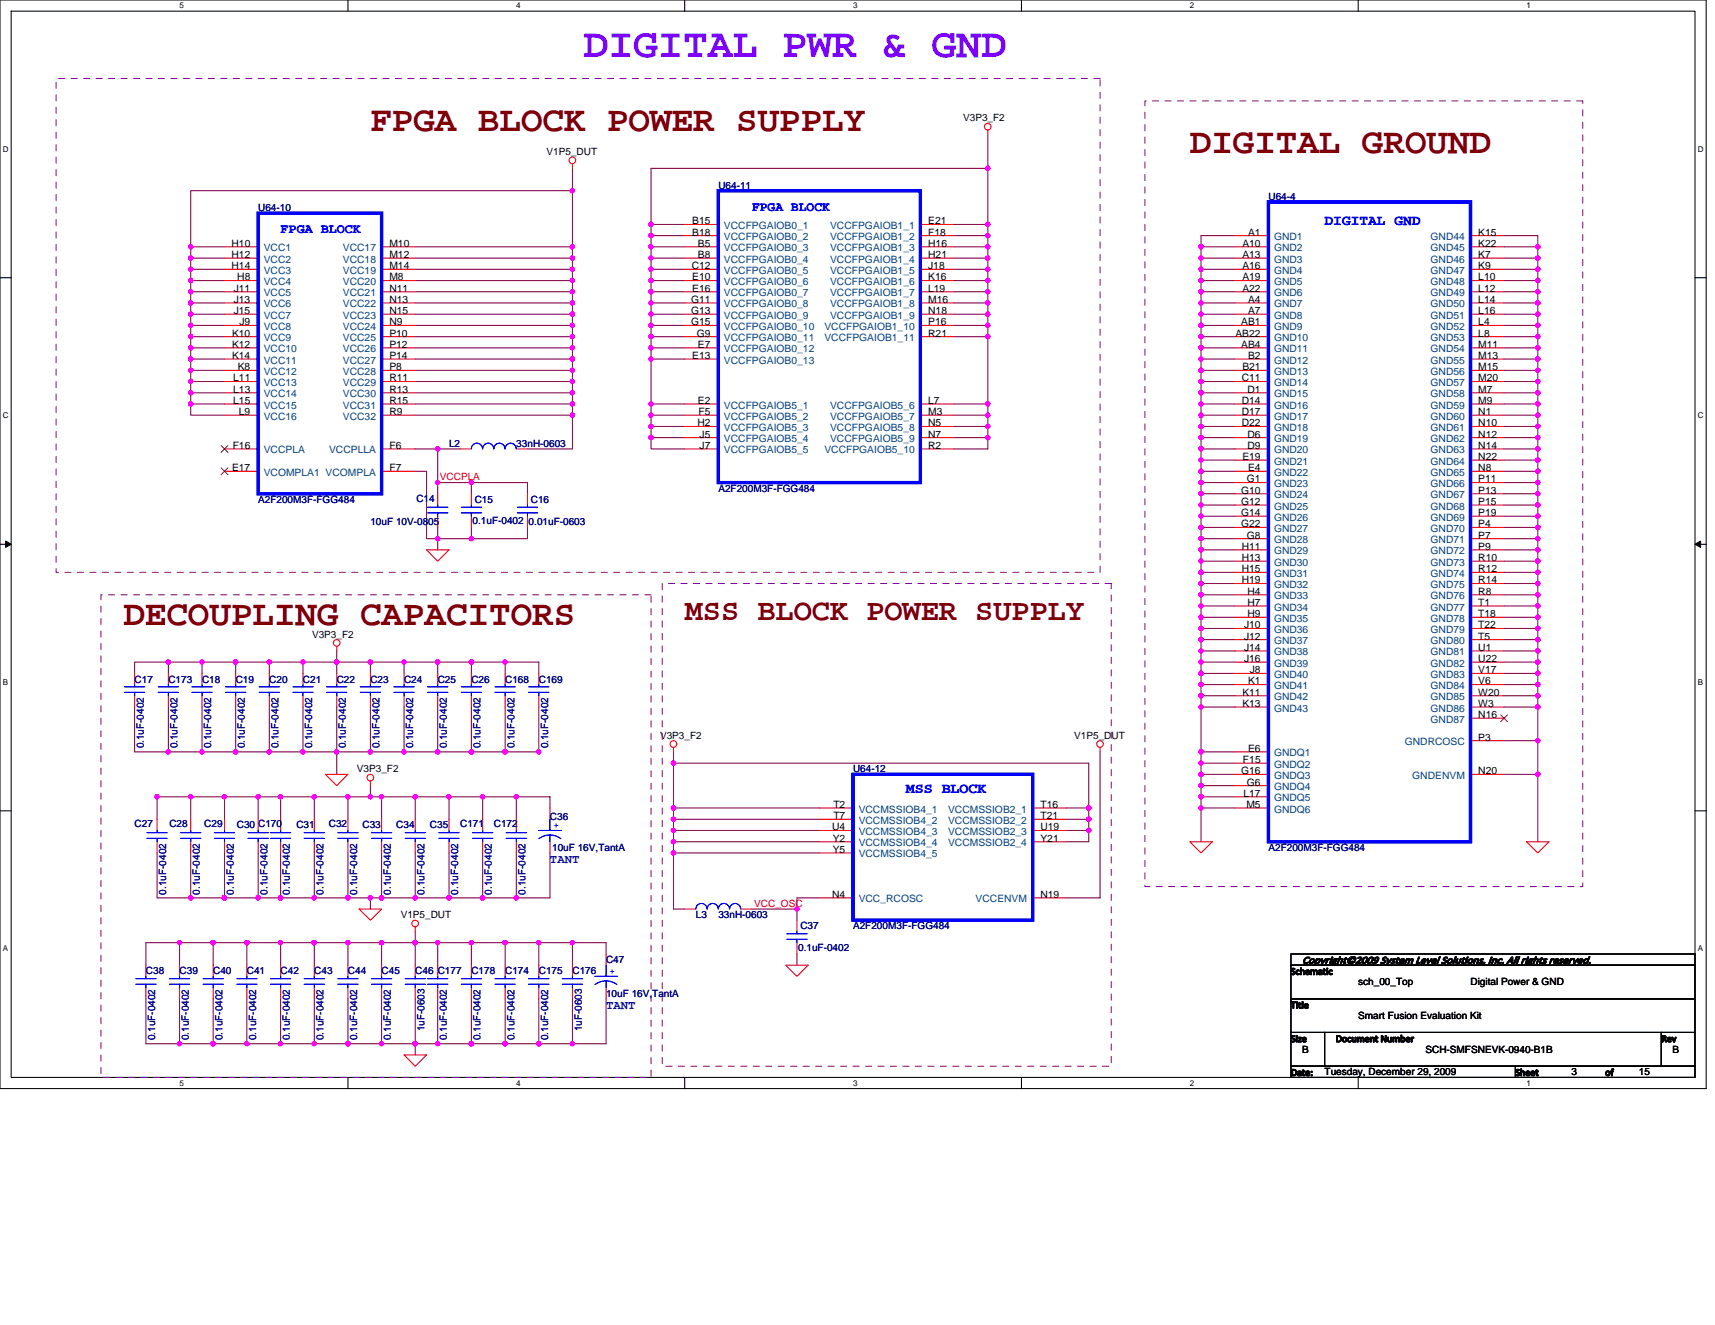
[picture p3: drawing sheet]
<svg xmlns="http://www.w3.org/2000/svg" width="279mm" height="216mm" viewBox="0 0 279 216" stroke-linecap="round" stroke-linejoin="round" font-family="sans-serif">
<defs><g id="words">
<text font-size="6.8" fill="#8000ff" x="95.1" y="9.3">DIGITAL PWR &amp; GND</text>
<g font-size="5.8" fill="#800000">
<text x="60.3" y="21.3">FPGA BLOCK POWER SUPPLY</text>
<text x="193.8" y="25">DIGITAL GROUND</text>
<text x="20.1" y="101.8">DECOUPLING CAPACITORS</text>
</g>
<text font-size="4.9" fill="#800000" x="111.5" y="101.1">MSS BLOCK POWER SUPPLY</text>
<g font-size="2.4" fill="#00f">
<text x="215.8" y="36.7">DIGITAL GND</text>
<text x="147.6" y="129.2">MSS BLOCK</text>
</g>
<g font-size="2.2" fill="#00f">
<text x="122.5" y="34.4">FPGA BLOCK</text>
<text x="45.7" y="38">FPGA BLOCK</text>
</g>
<g font-size="2" fill="#0000a0">
<text x="89.6" y="140.7">TANT</text>
<text x="98.7" y="164.4">TANT</text>
</g>
<g font-size="1.7">
<text x="37.7" y="40.2">H10</text>
<text x="63.4" y="40.2">M10</text>
<text x="112.8" y="36.6">B15</text>
<text x="112.8" y="38.4">B18</text>
<text x="113.7" y="40.2">B5</text>
<text x="151.2" y="36.6">E21</text>
<text x="151.2" y="38.4">F18</text>
<text x="151.2" y="40.2">H16</text>
<text x="202.4" y="40.2">A10</text>
<text x="203.3" y="38.4">A1</text>
<text x="240.8" y="38.4">K15</text>
<text x="240.8" y="40.2">K22</text>
<text x="37.7" y="42">H12</text>
<text x="37.7" y="43.9">H14</text>
<text x="38.1" y="47.5">J11</text>
<text x="38.7" y="45.7">H8</text>
<text x="63.4" y="42">M12</text>
<text x="63.4" y="43.9">M14</text>
<text x="63.4" y="45.7">M8</text>
<text x="63.4" y="47.5">N11</text>
<text x="112.7" y="43.9">C12</text>
<text x="112.8" y="45.7">E10</text>
<text x="112.8" y="47.5">E16</text>
<text x="113.7" y="42">B8</text>
<text x="151.2" y="42">H21</text>
<text x="151.2" y="43.9">J18</text>
<text x="151.2" y="45.7">K16</text>
<text x="151.2" y="47.5">L19</text>
<text x="202.4" y="42">A13</text>
<text x="202.4" y="43.9">A16</text>
<text x="202.4" y="45.7">A19</text>
<text x="202.4" y="47.5">A22</text>
<text x="240.8" y="42">K7</text>
<text x="240.8" y="43.9">K9</text>
<text x="240.8" y="45.7">L10</text>
<text x="240.8" y="47.5">L12</text>
<text x="38.1" y="49.3">J13</text>
<text x="38.1" y="51.2">J15</text>
<text x="39" y="53">J9</text>
<text x="63.4" y="49.3">N13</text>
<text x="63.4" y="51.2">N15</text>
<text x="63.4" y="53">N9</text>
<text x="112.6" y="49.3">G11</text>
<text x="112.6" y="51.2">G13</text>
<text x="112.6" y="53">G15</text>
<text x="151.2" y="49.3">M16</text>
<text x="151.2" y="51.2">N18</text>
<text x="151.2" y="53">P16</text>
<text x="202.2" y="53">AB1</text>
<text x="203.3" y="49.3">A4</text>
<text x="203.3" y="51.2">A7</text>
<text x="240.8" y="49.3">L14</text>
<text x="240.8" y="51.2">L16</text>
<text x="240.8" y="53">L4</text>
<text x="37.8" y="54.8">K10</text>
<text x="37.8" y="56.7">K12</text>
<text x="37.8" y="58.5">K14</text>
<text x="63.4" y="54.8">P10</text>
<text x="63.4" y="56.7">P12</text>
<text x="63.4" y="58.5">P14</text>
<text x="112.8" y="58.5">E13</text>
<text x="113.5" y="54.8">G9</text>
<text x="113.7" y="56.7">E7</text>
<text x="151.2" y="54.8">R21</text>
<text x="201.3" y="54.8">AB22</text>
<text x="202.2" y="56.7">AB4</text>
<text x="203.3" y="58.5">B2</text>
<text x="240.8" y="54.8">L8</text>
<text x="240.8" y="56.7">M11</text>
<text x="240.8" y="58.5">M13</text>
<text x="38" y="62.1">L11</text>
<text x="38" y="64">L13</text>
<text x="38" y="65.8">L15</text>
<text x="38.7" y="60.3">K8</text>
<text x="63.4" y="60.3">P8</text>
<text x="63.4" y="62.1">R11</text>
<text x="63.4" y="64">R13</text>
<text x="63.4" y="65.8">R15</text>
<text x="113.7" y="65.8">E2</text>
<text x="151.2" y="65.8">L7</text>
<text x="202.3" y="62.1">C11</text>
<text x="202.3" y="65.8">D14</text>
<text x="202.4" y="60.3">B21</text>
<text x="203.2" y="64">D1</text>
<text x="240.8" y="60.3">M15</text>
<text x="240.8" y="62.1">M20</text>
<text x="240.8" y="64">M7</text>
<text x="240.8" y="65.8">M9</text>
<text x="38.9" y="67.6">L9</text>
<text x="63.4" y="67.6">R9</text>
<text x="113.6" y="69.5">H2</text>
<text x="113.8" y="67.6">F5</text>
<text x="114" y="71.3">J5</text>
<text x="151.2" y="67.6">M3</text>
<text x="151.2" y="69.5">N5</text>
<text x="151.2" y="71.3">N7</text>
<text x="202.3" y="67.6">D17</text>
<text x="202.3" y="69.5">D22</text>
<text x="203.2" y="71.3">D6</text>
<text x="240.8" y="67.6">N1</text>
<text x="240.8" y="69.5">N10</text>
<text x="240.8" y="71.3">N12</text>
<text x="37.8" y="76.8">E17</text>
<text x="37.9" y="73.1">F16</text>
<text x="63.4" y="76.8">F7</text>
<text x="63.4" y="73.1">F6</text>
<text x="114" y="73.1">J7</text>
<text x="151.2" y="73.1">R2</text>
<text x="202.4" y="75">E19</text>
<text x="203.2" y="73.1">D9</text>
<text x="203.3" y="76.8">E4</text>
<text x="240.8" y="73.1">N14</text>
<text x="240.8" y="75">N22</text>
<text x="240.8" y="76.8">N8</text>
<text x="202.2" y="80.4">G10</text>
<text x="202.2" y="82.3">G12</text>
<text x="203.1" y="78.6">G1</text>
<text x="240.8" y="78.6">P11</text>
<text x="240.8" y="80.4">P13</text>
<text x="240.8" y="82.3">P15</text>
<text x="202.2" y="84.1">G14</text>
<text x="202.2" y="85.9">G22</text>
<text x="202.3" y="89.6">H11</text>
<text x="203.1" y="87.8">G8</text>
<text x="240.8" y="84.1">P19</text>
<text x="240.8" y="85.9">P4</text>
<text x="240.8" y="87.8">P7</text>
<text x="240.8" y="89.6">P9</text>
<text x="202.3" y="91.4">H13</text>
<text x="202.3" y="93.2">H15</text>
<text x="202.3" y="95.1">H19</text>
<text x="240.8" y="91.4">R10</text>
<text x="240.8" y="93.2">R12</text>
<text x="240.8" y="95.1">R14</text>
<text x="203.2" y="96.9">H4</text>
<text x="203.2" y="98.7">H7</text>
<text x="203.2" y="100.6">H9</text>
<text x="240.8" y="96.9">R8</text>
<text x="240.8" y="98.7">T1</text>
<text x="240.8" y="100.6">T18</text>
<text x="202.7" y="102.4">J10</text>
<text x="202.7" y="104.2">J12</text>
<text x="202.7" y="106">J14</text>
<text x="202.7" y="107.9">J16</text>
<text x="240.8" y="102.4">T22</text>
<text x="240.8" y="104.2">T5</text>
<text x="240.8" y="106">U1</text>
<text x="240.8" y="107.9">U22</text>
<text x="202.4" y="113.3">K11</text>
<text x="203.3" y="111.5">K1</text>
<text x="203.6" y="109.7">J8</text>
<text x="240.8" y="109.7">V17</text>
<text x="240.8" y="111.5">V6</text>
<text x="240.8" y="113.3">W20</text>
<text x="202.4" y="115.2">K13</text>
<text x="240.8" y="115.2">W3</text>
<text x="240.8" y="117">N16</text>
<text x="202.5" y="124.3">F15</text>
<text x="203.3" y="122.5">E6</text>
<text x="240.8" y="120.7">P3</text>
<text x="135.8" y="131.6">T2</text>
<text x="169.5" y="131.6">T16</text>
<text x="202.2" y="126.2">G16</text>
<text x="202.6" y="129.8">L17</text>
<text x="203.1" y="131.6">M5</text>
<text x="203.1" y="128">G6</text>
<text x="240.8" y="126.2">N20</text>
<text x="135.6" y="135.3">U4</text>
<text x="135.7" y="137.1">Y2</text>
<text x="135.8" y="133.5">T7</text>
<text x="169.5" y="133.5">T21</text>
<text x="169.5" y="135.3">U19</text>
<text x="169.5" y="137.1">Y21</text>
<text x="135.7" y="139">Y5</text>
<text x="135.6" y="146.3">N4</text>
<text x="169.5" y="146.3">N19</text>
<text x="212.1" y="157">Copyright©2009 System Level Solutions, Inc. All rights reserved.</text>
</g>
<g font-size="1.7" fill="#004080">
<text x="43" y="41">VCC1</text>
<text x="55.9" y="41">VCC17</text>
<text x="117.9" y="37.3">VCCFPGAIOB0_1</text>
<text x="117.9" y="39.1">VCCFPGAIOB0_2</text>
<text x="117.9" y="41">VCCFPGAIOB0_3</text>
<text x="135.2" y="37.3">VCCFPGAIOB1_1</text>
<text x="135.2" y="39.1">VCCFPGAIOB1_2</text>
<text x="135.2" y="41">VCCFPGAIOB1_3</text>
<text x="207.6" y="39.1">GND1</text>
<text x="207.6" y="41">GND2</text>
<text x="233.1" y="39.1">GND44</text>
<text x="233.1" y="41">GND45</text>
<text x="43" y="42.8">VCC2</text>
<text x="43" y="44.6">VCC3</text>
<text x="43" y="46.5">VCC4</text>
<text x="55.9" y="42.8">VCC18</text>
<text x="55.9" y="44.6">VCC19</text>
<text x="55.9" y="46.5">VCC20</text>
<text x="117.9" y="42.8">VCCFPGAIOB0_4</text>
<text x="117.9" y="44.6">VCCFPGAIOB0_5</text>
<text x="117.9" y="46.5">VCCFPGAIOB0_6</text>
<text x="135.2" y="42.8">VCCFPGAIOB1_4</text>
<text x="135.2" y="44.6">VCCFPGAIOB1_5</text>
<text x="135.2" y="46.5">VCCFPGAIOB1_6</text>
<text x="207.6" y="42.8">GND3</text>
<text x="207.6" y="44.6">GND4</text>
<text x="207.6" y="46.5">GND5</text>
<text x="233.1" y="42.8">GND46</text>
<text x="233.1" y="44.6">GND47</text>
<text x="233.1" y="46.5">GND48</text>
<text x="43" y="48.3">VCC5</text>
<text x="43" y="50.1">VCC6</text>
<text x="43" y="51.9">VCC7</text>
<text x="43" y="53.8">VCC8</text>
<text x="55.9" y="48.3">VCC21</text>
<text x="55.9" y="50.1">VCC22</text>
<text x="55.9" y="51.9">VCC23</text>
<text x="55.9" y="53.8">VCC24</text>
<text x="117.9" y="48.3">VCCFPGAIOB0_7</text>
<text x="117.9" y="50.1">VCCFPGAIOB0_8</text>
<text x="117.9" y="51.9">VCCFPGAIOB0_9</text>
<text x="117.9" y="53.8">VCCFPGAIOB0_10</text>
<text x="134.3" y="53.8">VCCFPGAIOB1_10</text>
<text x="135.2" y="48.3">VCCFPGAIOB1_7</text>
<text x="135.2" y="50.1">VCCFPGAIOB1_8</text>
<text x="135.2" y="51.9">VCCFPGAIOB1_9</text>
<text x="207.6" y="48.3">GND6</text>
<text x="207.6" y="50.1">GND7</text>
<text x="207.6" y="51.9">GND8</text>
<text x="207.6" y="53.8">GND9</text>
<text x="233.1" y="48.3">GND49</text>
<text x="233.1" y="50.1">GND50</text>
<text x="233.1" y="51.9">GND51</text>
<text x="233.1" y="53.8">GND52</text>
<text x="43" y="55.6">VCC9</text>
<text x="43" y="57.4">VCC10</text>
<text x="43" y="59.2">VCC11</text>
<text x="55.9" y="55.6">VCC25</text>
<text x="55.9" y="57.4">VCC26</text>
<text x="55.9" y="59.2">VCC27</text>
<text x="117.9" y="55.6">VCCFPGAIOB0_11</text>
<text x="117.9" y="57.4">VCCFPGAIOB0_12</text>
<text x="117.9" y="59.2">VCCFPGAIOB0_13</text>
<text x="134.3" y="55.6">VCCFPGAIOB1_11</text>
<text x="207.6" y="55.6">GND10</text>
<text x="207.6" y="57.4">GND11</text>
<text x="207.6" y="59.2">GND12</text>
<text x="233.1" y="55.6">GND53</text>
<text x="233.1" y="57.4">GND54</text>
<text x="233.1" y="59.2">GND55</text>
<text x="43" y="61.1">VCC12</text>
<text x="43" y="62.9">VCC13</text>
<text x="43" y="64.7">VCC14</text>
<text x="55.9" y="61.1">VCC28</text>
<text x="55.9" y="62.9">VCC29</text>
<text x="55.9" y="64.7">VCC30</text>
<text x="207.6" y="61.1">GND13</text>
<text x="207.6" y="62.9">GND14</text>
<text x="207.6" y="64.7">GND15</text>
<text x="233.1" y="61.1">GND56</text>
<text x="233.1" y="62.9">GND57</text>
<text x="233.1" y="64.7">GND58</text>
<text x="43" y="66.6">VCC15</text>
<text x="43" y="68.4">VCC16</text>
<text x="55.9" y="66.6">VCC31</text>
<text x="55.9" y="68.4">VCC32</text>
<text x="117.9" y="66.6">VCCFPGAIOB5_1</text>
<text x="117.9" y="68.4">VCCFPGAIOB5_2</text>
<text x="117.9" y="70.2">VCCFPGAIOB5_3</text>
<text x="135.2" y="68.4">VCCFPGAIOB5_7</text>
<text x="135.2" y="70.2">VCCFPGAIOB5_8</text>
<text x="135.2" y="66.6">VCCFPGAIOB5_6</text>
<text x="207.6" y="66.6">GND16</text>
<text x="207.6" y="68.4">GND17</text>
<text x="207.6" y="70.2">GND18</text>
<text x="233.1" y="66.6">GND59</text>
<text x="233.1" y="68.4">GND60</text>
<text x="233.1" y="70.2">GND61</text>
<text x="43" y="73.9">VCCPLA</text>
<text x="43" y="77.5">VCOMPLA1 VCOMPLA</text>
<text x="53.6" y="73.9">VCCPLLA</text>
<text x="117.9" y="72.1">VCCFPGAIOB5_4</text>
<text x="117.9" y="73.9">VCCFPGAIOB5_5</text>
<text x="134.3" y="73.9">VCCFPGAIOB5_10</text>
<text x="135.2" y="72.1">VCCFPGAIOB5_9</text>
<text x="207.6" y="72.1">GND19</text>
<text x="207.6" y="73.9">GND20</text>
<text x="207.6" y="75.7">GND21</text>
<text x="207.6" y="77.5">GND22</text>
<text x="233.1" y="72.1">GND62</text>
<text x="233.1" y="73.9">GND63</text>
<text x="233.1" y="75.7">GND64</text>
<text x="233.1" y="77.5">GND65</text>
<text x="207.6" y="79.4">GND23</text>
<text x="207.6" y="81.2">GND24</text>
<text x="207.6" y="83">GND25</text>
<text x="233.1" y="79.4">GND66</text>
<text x="233.1" y="81.2">GND67</text>
<text x="233.1" y="83">GND68</text>
<text x="207.6" y="84.9">GND26</text>
<text x="207.6" y="86.7">GND27</text>
<text x="207.6" y="88.5">GND28</text>
<text x="233.1" y="84.9">GND69</text>
<text x="233.1" y="86.7">GND70</text>
<text x="233.1" y="88.5">GND71</text>
<text x="207.6" y="90.3">GND29</text>
<text x="207.6" y="92.2">GND30</text>
<text x="207.6" y="94">GND31</text>
<text x="207.6" y="95.8">GND32</text>
<text x="233.1" y="90.3">GND72</text>
<text x="233.1" y="92.2">GND73</text>
<text x="233.1" y="94">GND74</text>
<text x="233.1" y="95.8">GND75</text>
<text x="207.6" y="97.7">GND33</text>
<text x="207.6" y="99.5">GND34</text>
<text x="207.6" y="101.3">GND35</text>
<text x="233.1" y="97.7">GND76</text>
<text x="233.1" y="99.5">GND77</text>
<text x="233.1" y="101.3">GND78</text>
<text x="207.6" y="103.1">GND36</text>
<text x="207.6" y="105">GND37</text>
<text x="207.6" y="106.8">GND38</text>
<text x="233.1" y="103.1">GND79</text>
<text x="233.1" y="105">GND80</text>
<text x="233.1" y="106.8">GND81</text>
<text x="207.6" y="108.6">GND39</text>
<text x="207.6" y="110.5">GND40</text>
<text x="207.6" y="112.3">GND41</text>
<text x="233.1" y="108.6">GND82</text>
<text x="233.1" y="110.5">GND83</text>
<text x="233.1" y="112.3">GND84</text>
<text x="207.6" y="114.1">GND42</text>
<text x="207.6" y="116">GND43</text>
<text x="233.1" y="114.1">GND85</text>
<text x="233.1" y="116">GND86</text>
<text x="233.1" y="117.8">GND87</text>
<text x="207.6" y="123.3">GNDQ1</text>
<text x="207.6" y="125.1">GNDQ2</text>
<text x="228.9" y="121.4">GNDRCOSC</text>
<text x="207.6" y="126.9">GNDQ3</text>
<text x="207.6" y="128.8">GNDQ4</text>
<text x="207.6" y="130.6">GNDQ5</text>
<text x="230.1" y="126.9">GNDENVM</text>
<text x="139.9" y="132.4">VCCMSSIOB4_1</text>
<text x="139.9" y="134.2">VCCMSSIOB4_2</text>
<text x="139.9" y="136.1">VCCMSSIOB4_3</text>
<text x="139.9" y="137.9">VCCMSSIOB4_4</text>
<text x="154.5" y="132.4">VCCMSSIOB2_1</text>
<text x="154.5" y="134.2">VCCMSSIOB2_2</text>
<text x="154.5" y="136.1">VCCMSSIOB2_3</text>
<text x="154.5" y="137.9">VCCMSSIOB2_4</text>
<text x="207.6" y="132.4">GNDQ6</text>
<text x="139.9" y="139.7">VCCMSSIOB4_5</text>
<text x="139.9" y="147">VCC_RCOSC</text>
<text x="158.9" y="147">VCCENVM</text>
</g>
<g font-size="1.6">
<text x="156.9" y="19.8">V3P3_F2</text>
<text x="89" y="25.3">V1P5_DUT</text>
<text x="50.8" y="103.9">V3P3_F2</text>
<text x="58.1" y="125.8">V3P3_F2</text>
<text x="107.5" y="120.4">V3P3_F2</text>
<text x="175" y="120.4">V1P5_DUT</text>
<text x="65.3" y="149.6">V1P5_DUT</text>
<text x="210.3" y="158.8">Schematic</text>
<text x="221.3" y="160.6">sch_00_Top</text>
<text x="239.6" y="160.6">Digital Power &amp; GND</text>
<text x="210.3" y="164.3">Title</text>
<text x="221.3" y="166.1">Smart Fusion Evaluation Kit</text>
<text x="210.3" y="169.8">Size</text>
<text x="212.1" y="171.6">B</text>
<text x="217.6" y="169.8">Document Number</text>
<text x="232.2" y="171.6">SCH-SMFSNEVK-0940-B1B</text>
<text x="270.7" y="169.8">Rev</text>
<text x="272.5" y="171.6">B</text>
<text x="210.3" y="175.3">Date:</text>
<text x="215.8" y="175.2">Tuesday, December 29, 2009</text>
<text x="246.9" y="175.3">Sheet</text>
<text x="256" y="175.2">3</text>
<text x="261.5" y="175.3">of</text>
<text x="267" y="175.2">15</text>
</g>
<g font-size="1.6" fill="#000080">
<text x="42.1" y="34.4">U64-10</text>
<text x="117" y="30.7">U64-11</text>
<text x="206.7" y="32.6">U64-4</text>
<text x="73.2" y="72.8">L2</text>
<text x="84.1" y="72.8">33nH-0603</text>
<text x="42.1" y="81.9">A2F200M3F-FGG484</text>
<text x="67.8" y="81.8">C14</text>
<text x="77.3" y="81.9">C15</text>
<text x="86.5" y="81.9">C16</text>
<text x="117" y="80.1">A2F200M3F-FGG484</text>
<text x="60.3" y="85.6">10uF 10V-0805</text>
<text x="77" y="85.4">0.1uF-0402</text>
<text x="86.1" y="85.6">0.01uF-0603</text>
<text x="21.9" y="111.2">C17</text>
<text x="27.4" y="111.2">C173</text>
<text x="32.9" y="111.2">C18</text>
<text x="38.4" y="111.2">C19</text>
<text x="43.9" y="111.2">C20</text>
<text x="49.4" y="111.2">C21</text>
<text x="54.9" y="111.2">C22</text>
<text x="60.3" y="111.2">C23</text>
<text x="65.8" y="111.2">C24</text>
<text x="71.3" y="111.2">C25</text>
<text x="76.8" y="111.2">C26</text>
<text x="82.3" y="111.2">C168</text>
<text x="87.8" y="111.2">C169</text>
<text x="23.4" y="122" transform="rotate(-90 23.4 122)">0.1uF-0402</text>
<text x="28.9" y="122" transform="rotate(-90 28.9 122)">0.1uF-0402</text>
<text x="34.4" y="122" transform="rotate(-90 34.4 122)">0.1uF-0402</text>
<text x="39.9" y="122" transform="rotate(-90 39.9 122)">0.1uF-0402</text>
<text x="45.4" y="122" transform="rotate(-90 45.4 122)">0.1uF-0402</text>
<text x="50.9" y="122" transform="rotate(-90 50.9 122)">0.1uF-0402</text>
<text x="56.4" y="122" transform="rotate(-90 56.4 122)">0.1uF-0402</text>
<text x="61.8" y="122" transform="rotate(-90 61.8 122)">0.1uF-0402</text>
<text x="67.3" y="122" transform="rotate(-90 67.3 122)">0.1uF-0402</text>
<text x="72.8" y="122" transform="rotate(-90 72.8 122)">0.1uF-0402</text>
<text x="78.3" y="122" transform="rotate(-90 78.3 122)">0.1uF-0402</text>
<text x="83.8" y="122" transform="rotate(-90 83.8 122)">0.1uF-0402</text>
<text x="89.3" y="122" transform="rotate(-90 89.3 122)">0.1uF-0402</text>
<text x="139" y="125.8">U64-12</text>
<text x="21.9" y="134.8">C27</text>
<text x="27.6" y="134.8">C28</text>
<text x="33.3" y="134.8">C29</text>
<text x="38.6" y="135">C30 C170</text>
<text x="48.3" y="135">C31</text>
<text x="53.6" y="134.8">C32</text>
<text x="59.1" y="135">C33</text>
<text x="64.6" y="135">C34</text>
<text x="70" y="135">C35</text>
<text x="75" y="134.8">C171</text>
<text x="80.5" y="134.8">C172</text>
<text x="89.6" y="133.7">C36</text>
<text x="90" y="138.6">10uF 16V,TantA</text>
<text x="206.7" y="138.6">A2F200M3F-FGG484</text>
<text x="27.1" y="145.8" transform="rotate(-90 27.1 145.8)">0.1uF-0402</text>
<text x="32.6" y="145.8" transform="rotate(-90 32.6 145.8)">0.1uF-0402</text>
<text x="38.1" y="145.8" transform="rotate(-90 38.1 145.8)">0.1uF-0402</text>
<text x="43.6" y="145.8" transform="rotate(-90 43.6 145.8)">0.1uF-0402</text>
<text x="47.2" y="145.8" transform="rotate(-90 47.2 145.8)">0.1uF-0402</text>
<text x="52.7" y="145.8" transform="rotate(-90 52.7 145.8)">0.1uF-0402</text>
<text x="58.2" y="145.8" transform="rotate(-90 58.2 145.8)">0.1uF-0402</text>
<text x="63.7" y="145.8" transform="rotate(-90 63.7 145.8)">0.1uF-0402</text>
<text x="69.2" y="145.8" transform="rotate(-90 69.2 145.8)">0.1uF-0402</text>
<text x="74.7" y="145.8" transform="rotate(-90 74.7 145.8)">0.1uF-0402</text>
<text x="80.1" y="145.8" transform="rotate(-90 80.1 145.8)">0.1uF-0402</text>
<text x="85.6" y="145.8" transform="rotate(-90 85.6 145.8)">0.1uF-0402</text>
<text x="113.4" y="149.6">L3</text>
<text x="117" y="149.6">33nH-0603</text>
<text x="130" y="154.9">0.1uF-0402</text>
<text x="130.4" y="151.4">C37</text>
<text x="139" y="151.4">A2F200M3F-FGG484</text>
<text x="23.8" y="158.7">C38</text>
<text x="29.3" y="158.7">C39</text>
<text x="34.7" y="158.7">C40</text>
<text x="40.2" y="158.7">C41</text>
<text x="45.7" y="158.7">C42</text>
<text x="51.2" y="158.7">C43</text>
<text x="56.7" y="158.7">C44</text>
<text x="62.2" y="158.7">C45</text>
<text x="67.6" y="158.7">C46 C177</text>
<text x="76.8" y="158.7">C178</text>
<text x="82.3" y="158.7">C174</text>
<text x="87.8" y="158.7">C175</text>
<text x="93.3" y="158.7">C176</text>
<text x="98.7" y="156.9">C47</text>
<text x="98.7" y="162.4">10uF 16V,TantA</text>
<text x="25.3" y="169.5" transform="rotate(-90 25.3 169.5)">0.1uF-0402</text>
<text x="30.8" y="169.5" transform="rotate(-90 30.8 169.5)">0.1uF-0402</text>
<text x="36.2" y="169.5" transform="rotate(-90 36.2 169.5)">0.1uF-0402</text>
<text x="41.7" y="169.5" transform="rotate(-90 41.7 169.5)">0.1uF-0402</text>
<text x="47.2" y="169.5" transform="rotate(-90 47.2 169.5)">0.1uF-0402</text>
<text x="52.7" y="169.5" transform="rotate(-90 52.7 169.5)">0.1uF-0402</text>
<text x="58.2" y="169.5" transform="rotate(-90 58.2 169.5)">0.1uF-0402</text>
<text x="63.7" y="169.5" transform="rotate(-90 63.7 169.5)">0.1uF-0402</text>
<text x="69.2" y="168.1" transform="rotate(-90 69.2 168.1)">1uF-0603</text>
<text x="72.8" y="169.5" transform="rotate(-90 72.8 169.5)">0.1uF-0402</text>
<text x="78.3" y="169.5" transform="rotate(-90 78.3 169.5)">0.1uF-0402</text>
<text x="83.8" y="169.5" transform="rotate(-90 83.8 169.5)">0.1uF-0402</text>
<text x="89.3" y="169.5" transform="rotate(-90 89.3 169.5)">0.1uF-0402</text>
<text x="94.8" y="168.1" transform="rotate(-90 94.8 168.1)">1uF-0603</text>
</g>
<g font-size="1.6" fill="#f00">
<text x="71.7" y="78.3">VCCPLA</text>
<text x="122.9" y="147.8">VCC_OSC</text>
</g>
<g font-size="1.6" fill="#00f">
<text x="90.1" y="134.9">+</text>
<text x="99.3" y="158.7">+</text>
</g>
<g font-size="1.3">
<text x="29.3" y="1.4">5</text>
<text x="84.1" y="1.4">4</text>
<text x="139" y="1.4">3</text>
<text x="193.8" y="1.4">2</text>
<text x="248.7" y="1.4">1</text>
<text x=".5" y="24.7">D</text>
<text x="276.6" y="24.7">D</text>
<text x=".5" y="68.2">C</text>
<text x="276.6" y="68.2">C</text>
<text x=".5" y="111.6">B</text>
<text x="276.6" y="111.6">B</text>
<text x=".5" y="155">A</text>
<text x="276.6" y="155">A</text>
<text x="29.3" y="176.9">5</text>
<text x="84.1" y="176.9">4</text>
<text x="139" y="176.9">3</text>
<text x="193.8" y="176.9">2</text>
<text x="248.7" y="176.9">1</text>
</g>
</g></defs>
<path d="M0 0h278v177.4h-278zM1.8 1.8h274.3v173.8h-274.3z" fill="none" stroke="#000" stroke-width=".17"/>
<g fill="#fff">
<path d="M29.3 .2h.7v1.5h-.7z"/>
<path d="M29.3 175.7h.7v1.5h-.7z"/>
</g>
<path d="M56.7 0v1.8M56.7 175.6v1.8" fill="none" stroke="#000" stroke-width=".17"/>
<g fill="#fff">
<path d="M84.1 .2h.7v1.5h-.7z"/>
<path d="M84.1 175.7h.7v1.5h-.7z"/>
</g>
<path d="M111.5 0v1.8M111.5 175.6v1.8" fill="none" stroke="#000" stroke-width=".17"/>
<g fill="#fff">
<path d="M139 .2h.7v1.5h-.7z"/>
<path d="M139 175.7h.7v1.5h-.7z"/>
</g>
<path d="M166.4 0v1.8M166.4 175.6v1.8" fill="none" stroke="#000" stroke-width=".17"/>
<g fill="#fff">
<path d="M193.8 .2h.8v1.5h-.8z"/>
<path d="M193.8 175.7h.8v1.5h-.8z"/>
</g>
<path d="M221.3 0v1.8M221.3 175.6v1.8" fill="none" stroke="#000" stroke-width=".17"/>
<g fill="#fff">
<path d="M248.7 .2h.7v1.5h-.7z"/>
<path d="M248.7 175.7h.7v1.5h-.7z"/>
<path d="M.5 23.5h.9v1.5h-.9z"/>
<path d="M276.6 23.5h1v1.5h-1z"/>
<path d="M.5 67h.9v1.4h-.9z"/>
<path d="M276.6 67h1v1.4h-1z"/>
</g>
<path d="M0 45.3h1.8M276.1 45.3h1.9" fill="none" stroke="#000" stroke-width=".17"/>
<g fill="#fff">
<path d="M.5 110.4h.8v1.5h-.8z"/>
<path d="M276.6 110.4h.9v1.5h-.9z"/>
</g>
<path d="M0 88.7h1.8M276.1 88.7h1.9" fill="none" stroke="#000" stroke-width=".17"/>
<path d="M.9 88.2l.9 .5-.9 .5zM276.1 88.7l1-.5v1z" fill="#000" stroke="#000" stroke-width=".16"/>
<g fill="#fff">
<path d="M.5 153.8h.8v1.5h-.8z"/>
<path d="M276.6 153.8h.9v1.5h-.9z"/>
</g>
<path d="M0 132.1h1.8M276.1 132.1h1.9M210.3 157.3h65.8v5.5h-65.8zM210.3 155.4h65.8v1.9h-65.8zM210.3 162.8h65.8v5.4h-65.8zM210.3 168.2h5.5v5.5h-5.5zM210.3 173.7h36.6v1.9h-36.6zM215.8 168.2h54.9v5.5h-54.9zM246.9 173.7h29.2v1.9h-29.2zM270.7 168.2h5.4v5.5h-5.4z" fill="none" stroke="#000" stroke-width=".17"/>
<g fill="none" stroke="#800040" stroke-width=".17">
<path d="M93.3 31.1h-62.2v9.1M93.3 27.4v45.8h-7.4M106.1 36.6v1.8h5.4M106.1 38.4v1.8M106.1 36.6h5.4M155.4 36.6h5.5M155.4 38.4h5.5M160.9 21.9v51.3h-5.5M160.9 27.4h-54.8v9.2M201.2 38.4h-5.5v1.8h5.5M245 38.4h5.5v98.8M31.1 40.2v1.9h5.5"/>
<path d="M31.1 43.9v1.8h5.5M31.1 58.5v1.8h5.5M31.1 40.2h5.5M31.1 43.9h5.5M31.1 47.5h5.5M31.1 49.4h5.5M31.1 51.2h5.5M31.1 53h5.5M31.1 42.1v1.8M31.1 45.7v12.8M31.1 54.9h5.5M31.1 56.7h5.5"/>
<path d="M31.1 58.5h5.5M67.6 40.2h25.7M67.6 43.9h25.7M67.6 47.5h25.7M67.6 49.4h25.7M67.6 51.2h25.7M67.6 53h25.7M67.6 54.9h25.7M67.6 56.7h25.7M67.6 58.5h25.7M67.6 42.1h25.7M67.6 45.7h25.7"/>
<path d="M106.1 40.2v1.9h5.4M106.1 58.5v7.3h5.4M106.1 40.2h5.4M106.1 43.9h5.4M106.1 47.5h5.4M106.1 49.4h5.4M106.1 51.2h5.4M106.1 53h5.4M106.1 54.9h5.4M106.1 56.7h5.4M106.1 58.5h5.4M106.1 45.7h5.4"/>
<path d="M106.1 42.1v16.4M155.4 40.2h5.5M155.4 43.9h5.5M155.4 47.5h5.5M155.4 49.4h5.5M155.4 51.2h5.5M155.4 53h5.5M155.4 54.9h5.5M155.4 42.1h5.5M155.4 45.7h5.5M195.7 40.2v1.9h5.5M195.7 42.1v1.8h5.5"/>
<path d="M195.7 43.9v1.8h5.5M195.7 45.7v1.8h5.5M195.7 47.5v1.9h5.5M195.7 49.4v1.8h5.5M195.7 51.2v1.8h5.5M195.7 53v1.9h5.5M195.7 54.9v1.8h5.5M195.7 56.7v1.8h5.5M195.7 58.5v1.8h5.5M245 40.2h5.5M245 43.9h5.5M245 47.5h5.5"/>
<path d="M245 49.4h5.5M245 51.2h5.5M245 53h5.5M245 54.9h5.5M245 56.7h5.5M245 58.5h5.5M245 42.1h5.5M245 45.7h5.5M31.1 65.8v1.8h5.5M31.1 60.3v5.5M31.1 62.2h5.5M31.1 64h5.5"/>
<path d="M31.1 65.8h5.5M67.6 76.8h1.9v11h16.4v-1.9M67.6 62.2h25.7M67.6 64h25.7M67.6 65.8h25.7M67.6 60.3h25.7M67.6 73.2h7.4M67.6 67.6h25.7M71.3 73.2v7.3M71.3 78.6h14.6v1.9M76.8 78.6v1.9M106.1 71.3v1.9h5.4"/>
<path d="M106.1 65.8v5.5M106.1 67.6h5.4M106.1 69.5h5.4M106.1 71.3h5.4M155.4 65.8h5.5M155.4 67.6h5.5M155.4 69.5h5.5M155.4 71.3h5.5M195.7 60.3v1.9h5.5M195.7 64h5.5M195.7 65.8h5.5M195.7 73.2h5.5"/>
<path d="M195.7 67.6h5.5M195.7 69.5h5.5M195.7 71.3h5.5M195.7 78.6h5.5M195.7 62.2v51.2M195.7 75h5.5M195.7 76.8h5.5M245 62.2h5.5M245 64h5.5M245 65.8h5.5M245 60.3h5.5M245 73.2h5.5"/>
<path d="M245 67.6h5.5M245 69.5h5.5M245 71.3h5.5M245 78.6h5.5M245 75h5.5M245 76.8h5.5M71.3 85.9v3.7M76.8 85.9v1.9M195.7 87.8h5.5M195.7 80.5h5.5M195.7 82.3h5.5M195.7 84.1h5.5"/>
<path d="M195.7 85.9h5.5M195.7 89.6h5.5M195.7 91.4h5.5M195.7 93.3h5.5M195.7 95.1h5.5M195.7 96.9h5.5M195.7 98.7h5.5M245 87.8h5.5M245 80.5h5.5M245 82.3h5.5M245 84.1h5.5M245 85.9h5.5"/>
<path d="M245 89.6h5.5M245 91.4h5.5M245 93.3h5.5M245 95.1h5.5M245 96.9h5.5M245 98.7h5.5M21.9 109.7v-1.8h65.9v1.8M21.9 115.2v7.3h65.9v-7.3M27.4 107.9v1.8M27.4 115.2v7.3M32.9 107.9v1.8M32.9 115.2v7.3"/>
<path d="M38.4 107.9v1.8M38.4 115.2v7.3M43.9 107.9v1.8M43.9 115.2v7.3M49.4 107.9v1.8M49.4 115.2v7.3M54.9 106.1v3.6M54.9 115.2v11M60.3 107.9v1.8M60.3 115.2v7.3M65.8 107.9v1.8M65.8 115.2v7.3"/>
<path d="M71.3 107.9v1.8M71.3 115.2v7.3M76.8 107.9v1.8M76.8 115.2v7.3M82.3 107.9v1.8M82.3 115.2v7.3M195.7 113.4v1.8h5.5M195.7 107.9h5.5M195.7 115.2v11M195.7 100.6h5.5M195.7 102.4h5.5M195.7 104.2h5.5"/>
<path d="M195.7 106.1h5.5M195.7 109.7h5.5M195.7 111.5h5.5M195.7 113.4h5.5M245 107.9h5.5M245 100.6h5.5M245 102.4h5.5M245 104.2h5.5M245 106.1h5.5M245 109.7h5.5M245 111.5h5.5M245 113.4h5.5"/>
<path d="M245 115.2h5.5M25.6 139v7.3h64v-7.3M31.1 129.8v3.7M31.1 139v7.3M36.6 129.8v3.7M36.6 139v7.3M42.1 129.8v3.7M42.1 139v7.3M45.7 129.8v3.7M45.7 139v7.3M51.2 129.8v3.7M51.2 139v7.3"/>
<path d="M56.7 129.8v3.7M56.7 139v7.3M60.3 128v1.8M62.2 129.8v3.7M62.2 139v7.3M67.6 129.8v3.7M67.6 139v7.3M73.2 129.8v3.7M73.2 139v7.3M78.6 129.8v3.7M78.6 139v7.3M84.1 129.8v3.7"/>
<path d="M84.1 139v7.3M89.6 131.7v-1.9h-64v3.7M109.7 122.5v25.6h1.8M109.7 124.4h67.7v12.8h-3.7M109.7 131.7h23.8M109.7 133.5h23.8M109.7 135.3h23.8M109.7 137.2h23.8M109.7 139h23.8M173.7 131.7h3.7M173.7 133.5h3.7M173.7 135.3h3.7"/>
<path d="M179.2 122.5v23.8h-5.5M195.7 126.2v3.6h5.5M195.7 129.8v1.9h5.5M195.7 124.4h5.5M195.7 122.5h5.5M195.7 126.2h5.5M195.7 128h5.5M195.7 131.7v5.5M245 126.2h5.5M245 120.7h5.5M29.3 153.6v3.7M34.7 153.6v3.7"/>
<path d="M40.2 153.6v3.7M45.7 153.6v3.7M51.2 153.6v3.7M56.7 153.6h5.5v3.7M56.7 153.6v3.7M56.7 153.6h-32.9v3.7M60.3 146.3v1.8M62.2 153.6h9.1v3.7M67.6 151.8v5.5M71.3 153.6h27.4v1.8M76.8 153.6v3.7M82.3 153.6v3.7"/>
<path d="M87.8 153.6v3.7M93.3 153.6v3.7M122.5 148.1h7.3M129.8 155.4v1.9M133.5 146.3h-3.7v3.6M23.8 162.8v7.3h74.9v-7.3M29.3 162.8v7.3M34.7 162.8v7.3M40.2 162.8v7.3M45.7 162.8v7.3M51.2 162.8v7.3M56.7 162.8v7.3"/>
<path d="M62.2 162.8v7.3M67.6 162.8v9.1M71.3 162.8v7.3M76.8 162.8v7.3M82.3 162.8v7.3M87.8 162.8v7.3M93.3 162.8v7.3"/>
</g>
<g fill="#f0f" stroke="#f0f" stroke-width=".17">
<circle cx="31.1" cy="40.2" r=".36"/>
<circle cx="31.1" cy="65.8" r=".36"/>
<circle cx="31.1" cy="43.9" r=".36"/>
<circle cx="31.1" cy="47.5" r=".36"/>
<circle cx="31.1" cy="51.2" r=".36"/>
<circle cx="31.1" cy="45.7" r=".36"/>
<circle cx="31.1" cy="49.4" r=".36"/>
<circle cx="31.1" cy="58.5" r=".36"/>
<circle cx="31.1" cy="54.8" r=".36"/>
<circle cx="31.1" cy="53" r=".36"/>
<circle cx="31.1" cy="56.7" r=".36"/>
<circle cx="31.1" cy="62.2" r=".36"/>
<circle cx="31.1" cy="64" r=".36"/>
<circle cx="31.1" cy="60.3" r=".36"/>
<circle cx="93.2" cy="40.2" r=".36"/>
<circle cx="93.2" cy="43.9" r=".35"/>
<circle cx="93.2" cy="42" r=".35"/>
<circle cx="93.2" cy="51.2" r=".35"/>
<circle cx="93.2" cy="47.5" r=".35"/>
<circle cx="93.2" cy="45.7" r=".36"/>
<circle cx="93.2" cy="49.4" r=".36"/>
<circle cx="93.2" cy="58.5" r=".36"/>
<circle cx="93.2" cy="54.8" r=".36"/>
<circle cx="93.2" cy="53" r=".35"/>
<circle cx="93.2" cy="56.7" r=".35"/>
<circle cx="93.2" cy="64" r=".36"/>
<circle cx="93.2" cy="62.2" r=".35"/>
<circle cx="93.2" cy="60.3" r=".35"/>
<circle cx="71.3" cy="73.1" r=".36"/>
<circle cx="106.1" cy="71.3" r=".35"/>
<circle cx="106" cy="36.6" r=".36"/>
<circle cx="106" cy="40.2" r=".36"/>
<circle cx="106.1" cy="43.9" r=".35"/>
<circle cx="106.1" cy="47.5" r=".35"/>
<circle cx="106.1" cy="42" r=".35"/>
<circle cx="106" cy="45.7" r=".36"/>
<circle cx="106.1" cy="51.2" r=".35"/>
<circle cx="106" cy="49.4" r=".36"/>
<circle cx="106.1" cy="53" r=".35"/>
<circle cx="106" cy="67.6" r=".36"/>
<circle cx="106.1" cy="65.8" r=".35"/>
<circle cx="106.1" cy="69.5" r=".35"/>
<circle cx="106.1" cy="38.4" r=".35"/>
<circle cx="160.9" cy="27.4" r=".36"/>
<circle cx="160.9" cy="71.3" r=".35"/>
<circle cx="160.9" cy="36.6" r=".36"/>
<circle cx="160.9" cy="40.2" r=".36"/>
<circle cx="160.9" cy="43.9" r=".35"/>
<circle cx="160.9" cy="47.5" r=".35"/>
<circle cx="160.9" cy="42" r=".35"/>
<circle cx="160.9" cy="45.7" r=".36"/>
<circle cx="160.9" cy="54.8" r=".36"/>
<circle cx="160.9" cy="51.2" r=".35"/>
<circle cx="160.9" cy="49.4" r=".36"/>
<circle cx="160.9" cy="53" r=".35"/>
<circle cx="160.9" cy="67.6" r=".36"/>
<circle cx="160.9" cy="69.5" r=".35"/>
<circle cx="160.9" cy="38.4" r=".35"/>
<circle cx="160.9" cy="65.8" r=".35"/>
<circle cx="31.1" cy="42" r=".36"/>
<circle cx="109.7" cy="131.7" r=".36"/>
<circle cx="177.4" cy="131.7" r=".36"/>
<circle cx="177.4" cy="133.5" r=".36"/>
<circle cx="177.4" cy="135.3" r=".36"/>
<circle cx="129.8" cy="148.1" r=".35"/>
<circle cx="109.7" cy="133.5" r=".36"/>
<circle cx="109.7" cy="135.3" r=".36"/>
<circle cx="109.7" cy="137.1" r=".36"/>
<circle cx="109.7" cy="139" r=".36"/>
<circle cx="76.8" cy="87.8" r=".36"/>
<circle cx="76.8" cy="78.6" r=".36"/>
<circle cx="71.3" cy="78.6" r=".35"/>
<circle cx="71.3" cy="87.8" r=".35"/>
<circle cx="93.2" cy="67.6" r=".36"/>
<circle cx="93.2" cy="65.8" r=".35"/>
<circle cx="109.7" cy="124.3" r=".36"/>
<circle cx="62.2" cy="153.6" r=".35"/>
<circle cx="56.7" cy="153.6" r=".35"/>
<circle cx="34.7" cy="170.1" r=".35"/>
<circle cx="51.2" cy="170.1" r=".35"/>
<circle cx="56.7" cy="170.1" r=".35"/>
<circle cx="67.7" cy="170.1" r=".36"/>
<circle cx="62.2" cy="170.1" r=".35"/>
<circle cx="76.8" cy="107.9" r=".36"/>
<circle cx="32.9" cy="122.5" r=".36"/>
<circle cx="43.9" cy="122.5" r=".36"/>
<circle cx="38.4" cy="122.5" r=".36"/>
<circle cx="54.8" cy="107.9" r=".36"/>
<circle cx="65.8" cy="107.9" r=".35"/>
<circle cx="60.3" cy="107.9" r=".35"/>
<circle cx="71.3" cy="107.9" r=".35"/>
<circle cx="71.3" cy="122.5" r=".36"/>
<circle cx="65.8" cy="122.5" r=".36"/>
<circle cx="29.2" cy="170.1" r=".35"/>
<circle cx="34.7" cy="153.6" r=".35"/>
<circle cx="29.2" cy="153.6" r=".35"/>
<circle cx="40.2" cy="170.1" r=".36"/>
<circle cx="195.7" cy="124.3" r=".36"/>
<circle cx="195.7" cy="128" r=".36"/>
<circle cx="195.7" cy="126.2" r=".36"/>
<circle cx="195.7" cy="115.2" r=".36"/>
<circle cx="195.7" cy="122.5" r=".36"/>
<circle cx="250.5" cy="115.2" r=".36"/>
<circle cx="250.5" cy="120.7" r=".36"/>
<circle cx="250.5" cy="126.2" r=".36"/>
<circle cx="250.5" cy="40.2" r=".36"/>
<circle cx="250.5" cy="42" r=".36"/>
<circle cx="250.5" cy="43.9" r=".36"/>
<circle cx="250.5" cy="45.7" r=".36"/>
<circle cx="250.5" cy="47.5" r=".36"/>
<circle cx="250.5" cy="49.4" r=".36"/>
<circle cx="250.5" cy="51.2" r=".36"/>
<circle cx="250.5" cy="53" r=".36"/>
<circle cx="250.5" cy="54.8" r=".36"/>
<circle cx="250.5" cy="56.7" r=".36"/>
<circle cx="250.5" cy="58.5" r=".36"/>
<circle cx="250.5" cy="60.3" r=".36"/>
<circle cx="250.5" cy="67.6" r=".36"/>
<circle cx="250.5" cy="71.3" r=".36"/>
<circle cx="250.5" cy="80.4" r=".36"/>
<circle cx="250.5" cy="73.1" r=".36"/>
<circle cx="250.5" cy="76.8" r=".36"/>
<circle cx="250.5" cy="75" r=".36"/>
<circle cx="250.5" cy="82.3" r=".36"/>
<circle cx="250.5" cy="85.9" r=".36"/>
<circle cx="250.5" cy="64" r=".36"/>
<circle cx="250.5" cy="62.2" r=".36"/>
<circle cx="250.5" cy="84.1" r=".36"/>
<circle cx="250.5" cy="106.1" r=".36"/>
<circle cx="250.5" cy="91.4" r=".36"/>
<circle cx="250.5" cy="95.1" r=".36"/>
<circle cx="250.5" cy="102.4" r=".36"/>
<circle cx="250.5" cy="89.6" r=".36"/>
<circle cx="250.5" cy="111.5" r=".36"/>
<circle cx="250.5" cy="109.7" r=".36"/>
<circle cx="250.5" cy="100.6" r=".36"/>
<circle cx="250.5" cy="107.9" r=".36"/>
<circle cx="250.5" cy="113.4" r=".36"/>
<circle cx="195.7" cy="131.7" r=".36"/>
<circle cx="195.7" cy="129.8" r=".36"/>
<circle cx="195.7" cy="40.2" r=".36"/>
<circle cx="195.7" cy="42" r=".36"/>
<circle cx="195.7" cy="43.9" r=".36"/>
<circle cx="195.7" cy="45.7" r=".36"/>
<circle cx="195.7" cy="47.5" r=".36"/>
<circle cx="195.7" cy="49.4" r=".36"/>
<circle cx="250.5" cy="87.8" r=".36"/>
<circle cx="250.5" cy="104.2" r=".36"/>
<circle cx="250.5" cy="93.2" r=".36"/>
<circle cx="250.5" cy="69.5" r=".36"/>
<circle cx="250.5" cy="98.7" r=".36"/>
<circle cx="250.5" cy="78.6" r=".36"/>
<circle cx="250.5" cy="65.8" r=".36"/>
<circle cx="250.5" cy="96.9" r=".36"/>
<circle cx="195.7" cy="51.2" r=".36"/>
<circle cx="195.7" cy="53" r=".36"/>
<circle cx="195.7" cy="54.8" r=".36"/>
<circle cx="195.7" cy="56.7" r=".36"/>
<circle cx="195.7" cy="58.5" r=".36"/>
<circle cx="195.7" cy="60.3" r=".36"/>
<circle cx="195.7" cy="67.6" r=".36"/>
<circle cx="195.7" cy="71.3" r=".36"/>
<circle cx="195.7" cy="80.4" r=".36"/>
<circle cx="195.7" cy="73.1" r=".36"/>
<circle cx="195.7" cy="76.8" r=".36"/>
<circle cx="195.7" cy="75" r=".36"/>
<circle cx="195.7" cy="82.3" r=".36"/>
<circle cx="195.7" cy="85.9" r=".36"/>
<circle cx="195.7" cy="64" r=".36"/>
<circle cx="195.7" cy="62.2" r=".36"/>
<circle cx="195.7" cy="65.8" r=".36"/>
<circle cx="195.7" cy="84.1" r=".36"/>
<circle cx="195.7" cy="78.6" r=".36"/>
<circle cx="195.7" cy="69.5" r=".36"/>
<circle cx="195.7" cy="89.6" r=".36"/>
<circle cx="195.7" cy="95.1" r=".36"/>
<circle cx="195.7" cy="98.7" r=".36"/>
<circle cx="195.7" cy="100.6" r=".36"/>
<circle cx="195.7" cy="106.1" r=".36"/>
<circle cx="195.7" cy="91.4" r=".36"/>
<circle cx="195.7" cy="102.4" r=".36"/>
<circle cx="195.7" cy="93.2" r=".36"/>
<circle cx="195.7" cy="87.8" r=".36"/>
<circle cx="195.7" cy="111.5" r=".36"/>
<circle cx="195.7" cy="109.7" r=".36"/>
<circle cx="195.7" cy="104.2" r=".36"/>
<circle cx="195.7" cy="96.9" r=".36"/>
<circle cx="195.7" cy="107.9" r=".36"/>
<circle cx="195.7" cy="113.4" r=".36"/>
<circle cx="36.6" cy="146.3" r=".36"/>
<circle cx="31.1" cy="146.3" r=".36"/>
<circle cx="56.7" cy="146.3" r=".36"/>
<circle cx="25.6" cy="129.8" r=".35"/>
<circle cx="31.1" cy="129.8" r=".36"/>
<circle cx="36.6" cy="129.8" r=".36"/>
<circle cx="62.2" cy="129.8" r=".35"/>
<circle cx="45.7" cy="146.3" r=".36"/>
<circle cx="42" cy="146.3" r=".36"/>
<circle cx="51.2" cy="146.3" r=".36"/>
<circle cx="51.2" cy="129.8" r=".35"/>
<circle cx="67.7" cy="129.8" r=".36"/>
<circle cx="60.3" cy="146.3" r=".36"/>
<circle cx="106.1" cy="56.7" r=".35"/>
<circle cx="106" cy="54.8" r=".36"/>
<circle cx="106" cy="58.5" r=".36"/>
<circle cx="76.8" cy="122.5" r=".36"/>
<circle cx="27.4" cy="107.9" r=".36"/>
<circle cx="27.4" cy="122.5" r=".36"/>
<circle cx="82.3" cy="122.5" r=".36"/>
<circle cx="87.8" cy="122.5" r=".36"/>
<circle cx="82.3" cy="107.9" r=".36"/>
<circle cx="84.1" cy="129.8" r=".35"/>
<circle cx="78.6" cy="129.8" r=".35"/>
<circle cx="73.1" cy="129.8" r=".36"/>
<circle cx="78.6" cy="146.3" r=".36"/>
<circle cx="45.7" cy="129.8" r=".36"/>
<circle cx="42" cy="129.8" r=".35"/>
<circle cx="76.8" cy="153.6" r=".36"/>
<circle cx="82.3" cy="153.6" r=".36"/>
<circle cx="87.8" cy="153.6" r=".35"/>
<circle cx="93.2" cy="153.6" r=".35"/>
<circle cx="67.7" cy="153.6" r=".36"/>
<circle cx="71.3" cy="153.6" r=".35"/>
<circle cx="82.3" cy="170.1" r=".36"/>
<circle cx="93.2" cy="170.1" r=".35"/>
<circle cx="87.8" cy="170.1" r=".35"/>
<circle cx="45.7" cy="170.1" r=".36"/>
<circle cx="56.7" cy="129.8" r=".35"/>
<circle cx="60.3" cy="129.8" r=".35"/>
<circle cx="73.1" cy="146.3" r=".36"/>
<circle cx="62.1" cy="146.3" r=".36"/>
<circle cx="84.1" cy="146.3" r=".36"/>
<circle cx="67.6" cy="146.3" r=".36"/>
<circle cx="49.4" cy="107.9" r=".36"/>
<circle cx="43.9" cy="107.9" r=".35"/>
<circle cx="38.4" cy="107.9" r=".35"/>
<circle cx="32.9" cy="107.9" r=".35"/>
<circle cx="60.3" cy="122.5" r=".36"/>
<circle cx="54.8" cy="122.5" r=".36"/>
<circle cx="49.4" cy="122.5" r=".36"/>
<circle cx="40.2" cy="153.6" r=".36"/>
<circle cx="51.2" cy="153.6" r=".35"/>
<circle cx="45.7" cy="153.6" r=".36"/>
<circle cx="76.8" cy="170.1" r=".36"/>
<circle cx="71.3" cy="170.1" r=".35"/>
<circle cx="93.2" cy="31.1" r=".36"/>
</g>
<g fill="none" stroke="#f00" stroke-width=".17">
<path d="M93.3 26.7v.7M111.5 38.4h5.5M111.5 36.6h5.5M149.9 38.4h5.5M149.9 36.6h5.5M160.9 21.2v.7M201.2 38.4h5.5M239.6 38.4h5.4M36.6 40.2h5.5M36.6 42.1h5.5M36.6 43.9h5.5M36.6 45.7h5.5"/>
<path d="M36.6 47.5h5.5M36.6 49.4h5.5M36.6 51.2h5.5M36.6 53h5.5M36.6 54.9h5.5M36.6 56.7h5.5M36.6 58.5h5.5M62.2 40.2h5.4M62.2 42.1h5.4M62.2 43.9h5.4M62.2 45.7h5.4M62.2 47.5h5.4"/>
<path d="M62.2 49.4h5.4M62.2 51.2h5.4M62.2 53h5.4M62.2 54.9h5.4M62.2 56.7h5.4M62.2 58.5h5.4M111.5 40.2h5.5M111.5 42.1h5.5M111.5 43.9h5.5M111.5 45.7h5.5M111.5 47.5h5.5M111.5 49.4h5.5"/>
<path d="M111.5 51.2h5.5M111.5 53h5.5M111.5 54.9h5.5M111.5 56.7h5.5M111.5 58.5h5.5M149.9 40.2h5.5M149.9 42.1h5.5M149.9 43.9h5.5M149.9 45.7h5.5M149.9 47.5h5.5M149.9 49.4h5.5M149.9 51.2h5.5"/>
<path d="M149.9 53h5.5M149.9 54.9h5.5M201.2 40.2h5.5M201.2 42.1h5.5M201.2 43.9h5.5M201.2 45.7h5.5M201.2 47.5h5.5M201.2 49.4h5.5M201.2 51.2h5.5M201.2 53h5.5M201.2 54.9h5.5M201.2 56.7h5.5"/>
<path d="M201.2 58.5h5.5M239.6 40.2h5.4M239.6 42.1h5.4M239.6 43.9h5.4M239.6 45.7h5.4M239.6 47.5h5.4M239.6 49.4h5.4M239.6 51.2h5.4M239.6 53h5.4M239.6 54.9h5.4M239.6 56.7h5.4M239.6 58.5h5.4"/>
<path d="M36.6 60.3h5.5M36.6 62.2h5.5M36.6 64h5.5M36.6 65.8h5.5M36.6 67.6h5.5M36.6 73.2h5.5M36.6 76.8h5.5M62.2 60.3h5.4M62.2 62.2h5.4M62.2 64h5.4M62.2 65.8h5.4M62.2 67.6h5.4"/>
<path d="M62.2 73.2h5.4M62.2 76.8h5.4M75 73.2h1.8M84.1 73.2h1.8M111.5 65.8h5.5M111.5 67.6h5.5M111.5 69.5h5.5M111.5 71.3h5.5M111.5 73.2h5.5M149.9 65.8h5.5M149.9 67.6h5.5M149.9 69.5h5.5"/>
<path d="M149.9 71.3h5.5M149.9 73.2h5.5M201.2 60.3h5.5M201.2 62.2h5.5M201.2 64h5.5M201.2 65.8h5.5M201.2 67.6h5.5M201.2 69.5h5.5M201.2 71.3h5.5M201.2 73.2h5.5M201.2 75h5.5M201.2 76.8h5.5"/>
<path d="M201.2 78.6h5.5M239.6 60.3h5.4M239.6 62.2h5.4M239.6 64h5.4M239.6 65.8h5.4M239.6 67.6h5.4M239.6 69.5h5.4M239.6 71.3h5.4M239.6 73.2h5.4M239.6 75h5.4M239.6 76.8h5.4M239.6 78.6h5.4"/>
<path d="M69.5 89.6h3.7l-1.9 1.8zM71.3 80.5v1.8M71.3 84.1v1.8M76.8 80.5v1.8M76.8 84.1v1.8M85.9 80.5v1.8M85.9 84.1v1.8M201.2 80.5h5.5M201.2 82.3h5.5M201.2 84.1h5.5M201.2 85.9h5.5M201.2 87.8h5.5"/>
<path d="M201.2 89.6h5.5M201.2 91.4h5.5M201.2 93.3h5.5M201.2 95.1h5.5M201.2 96.9h5.5M201.2 98.7h5.5M239.6 80.5h5.4M239.6 82.3h5.4M239.6 84.1h5.4M239.6 85.9h5.4M239.6 87.8h5.4M239.6 89.6h5.4"/>
<path d="M239.6 91.4h5.4M239.6 93.3h5.4M239.6 95.1h5.4M239.6 96.9h5.4M239.6 98.7h5.4M21.9 109.7v1.8M21.9 113.4v1.8M27.4 109.7v1.8M27.4 113.4v1.8M32.9 109.7v1.8M32.9 113.4v1.8M38.4 109.7v1.8"/>
<path d="M38.4 113.4v1.8M43.9 109.7v1.8M43.9 113.4v1.8M49.4 109.7v1.8M49.4 113.4v1.8M54.9 105.3v.8M54.9 109.7v1.8M54.9 113.4v1.8M60.3 109.7v1.8M60.3 113.4v1.8M65.8 109.7v1.8M65.8 113.4v1.8"/>
<path d="M71.3 109.7v1.8M71.3 113.4v1.8M76.8 109.7v1.8M76.8 113.4v1.8M82.3 109.7v1.8M82.3 113.4v1.8M87.8 109.7v1.8M87.8 113.4v1.8M201.2 100.6h5.5M201.2 102.4h5.5M201.2 104.2h5.5M201.2 106.1h5.5"/>
<path d="M201.2 107.9h5.5M201.2 109.7h5.5M201.2 111.5h5.5M201.2 113.4h5.5M201.2 115.2h5.5M239.6 100.6h5.4M239.6 102.4h5.4M239.6 104.2h5.4M239.6 106.1h5.4M239.6 107.9h5.4M239.6 109.7h5.4M239.6 111.5h5.4"/>
<path d="M239.6 113.4h5.4M239.6 115.2h5.4M239.6 117h5.4M25.6 133.5v1.8M25.6 137.2v1.8M31.1 133.5v1.8M31.1 137.2v1.8M36.6 133.5v1.8M36.6 137.2v1.8M42.1 133.5v1.8M42.1 137.2v1.8M45.7 133.5v1.8"/>
<path d="M45.7 137.2v1.8M51.2 133.5v1.8M51.2 137.2v1.8M53 126.2h3.7l-1.8 1.8zM56.7 133.5v1.8M56.7 137.2v1.8M60.3 127.3v.7M62.2 133.5v1.8M62.2 137.2v1.8M67.6 133.5v1.8M67.6 137.2v1.8M73.2 133.5v1.8"/>
<path d="M73.2 137.2v1.8M78.6 133.5v1.8M78.6 137.2v1.8M84.1 133.5v1.8M84.1 137.2v1.8M89.6 131.7v1.8M89.6 137.2v1.8M109.7 121.8v.7M133.5 131.7h5.5M133.5 133.5h5.5M133.5 135.3h5.5M133.5 137.2h5.5"/>
<path d="M133.5 139h5.5M168.2 131.7h5.5M168.2 133.5h5.5M168.2 135.3h5.5M168.2 137.2h5.5M179.2 121.8v.7M193.8 137.2h3.7l-1.8 1.8zM201.2 122.5h5.5M201.2 124.4h5.5M201.2 126.2h5.5M201.2 128h5.5M201.2 129.8h5.5"/>
<path d="M201.2 131.7h5.5M239.6 126.2h5.4M239.6 120.7h5.4M248.7 137.2h3.7l-1.9 1.8zM23.8 157.3v1.8M29.3 157.3v1.8M34.7 157.3v1.8M40.2 157.3v1.8M45.7 157.3v1.8M51.2 157.3v1.8M56.7 157.3v1.8M58.5 148.1h3.7l-1.9 1.8z"/>
<path d="M62.2 157.3v1.8M67.6 151v.8M67.6 157.3v1.8M71.3 157.3v1.8M76.8 157.3v1.8M82.3 157.3v1.8M87.8 157.3v1.8M93.3 157.3v1.8M98.7 155.4v1.9M111.5 148.1h1.9M120.7 148.1h1.8M128 157.3h3.7l-1.9 1.8z"/>
<path d="M129.8 149.9v1.9M129.8 153.6v1.8M133.5 146.3h5.5M168.2 146.3h5.5M23.8 160.9v1.9M29.3 160.9v1.9M34.7 160.9v1.9M40.2 160.9v1.9M45.7 160.9v1.9M51.2 160.9v1.9M56.7 160.9v1.9M62.2 160.9v1.9"/>
<path d="M65.8 171.9h3.7l-1.9 1.8zM67.6 160.9v1.9M71.3 160.9v1.9M76.8 160.9v1.9M82.3 160.9v1.9M87.8 160.9v1.9M93.3 160.9v1.9M98.7 160.9v1.9"/>
<circle cx="93.2" cy="26.1" r=".54"/>
<circle cx="160.9" cy="20.6" r=".54"/>
<circle cx="54.9" cy="104.8" r=".54"/>
<circle cx="60.3" cy="126.7" r=".54"/>
<circle cx="109.7" cy="121.2" r=".54"/>
<circle cx="179.2" cy="121.2" r=".54"/>
<circle cx="67.6" cy="150.5" r=".54"/>
</g>
<path d="M9.1 12.8h170.1v80.5h-170.1zM186.5 16.4h71.4v128.1h-71.4zM16.4 96.9h89.7v78.7h-89.7zM107.9 95.1h73.1v78.6h-73.1z" fill="none" stroke="#800080" stroke-width=".16" stroke-dasharray="1 1 1 1 1 1 1 1"/>
<g fill="none" stroke="#00f" stroke-width=".17">
<path d="M76.8 73.1a.91 .91 0 0 1 .9-.9 .91 .91 0 0 1 .9 .9M78.6 73.1a.9 .9 0 0 1 .9-.9 .9 .9 0 0 1 .9 .9 .92 .92 0 0 1 1-.9 .92 .92 0 0 1 .9 .9M82.3 73.1a.9 .9 0 0 1 .9-.9 .9 .9 0 0 1 .9 .9M69.7 83.6h3.3M69.7 82.7h3.3M71.3 82.3v.4M71.3 83.6v.5M75.2 83.6h3.2M75.2 82.7h3.2M76.8 82.3v.4M76.8 83.6v.5M84.3 83.6h3.3"/>
<path d="M84.3 82.7h3.3M85.9 82.3v.4M85.9 83.6v.5M20.3 112.8h3.3M20.3 111.9h3.3M21.9 111.5v.4M21.9 112.8v.6M25.8 112.8h3.3M25.8 111.9h3.3M27.4 111.5v.4M27.4 112.8v.6M31.3 112.8h3.3"/>
<path d="M31.3 111.9h3.3M32.9 111.5v.4M32.9 112.8v.6M36.7 112.8h3.3M36.7 111.9h3.3M38.4 111.5v.4M38.4 112.8v.6M42.2 112.8h3.3M42.2 111.9h3.3M43.9 111.5v.4M43.9 112.8v.6M47.7 112.8h3.3"/>
<path d="M47.7 111.9h3.3M49.4 111.5v.4M49.4 112.8v.6M53.2 112.8h3.3M53.2 111.9h3.3M54.9 111.5v.4M54.9 112.8v.6M58.7 112.8h3.3M58.7 111.9h3.3M60.3 111.5v.4M60.3 112.8v.6M64.2 112.8h3.3"/>
<path d="M64.2 111.9h3.3M65.8 111.5v.4M65.8 112.8v.6M69.7 112.8h3.3M69.7 111.9h3.3M71.3 111.5v.4M71.3 112.8v.6M75.2 112.8h3.2M75.2 111.9h3.2M76.8 111.5v.4M76.8 112.8v.6M80.6 112.8h3.3"/>
<path d="M80.6 111.9h3.3M82.3 111.5v.4M82.3 112.8v.6M86.1 112.8h3.3M86.1 111.9h3.3M87.8 111.5v.4M87.8 112.8v.6M23.9 136.6h3.3M23.9 135.7h3.3M25.6 135.3v.4M25.6 136.6v.6M29.4 136.6h3.3"/>
<path d="M29.4 135.7h3.3M31.1 135.3v.4M31.1 136.6v.6M34.9 136.6h3.3M34.9 135.7h3.3M36.6 135.3v.4M36.6 136.6v.6M40.4 136.6h3.3M40.4 135.7h3.3M42.1 135.3v.4M42.1 136.6v.6M44.1 136.6h3.2"/>
<path d="M44.1 135.7h3.2M45.7 135.3v.4M45.7 136.6v.6M49.6 136.6h3.3M49.6 135.7h3.3M51.2 135.3v.4M51.2 136.6v.6M55 136.6h3.3M55 135.7h3.3M56.7 135.3v.4M56.7 136.6v.6M60.5 136.6h3.3"/>
<path d="M60.5 135.7h3.3M62.2 135.3v.4M62.2 136.6v.6M66 136.6h3.3M66 135.7h3.3M67.6 135.3v.4M67.6 136.6v.6M71.5 136.6h3.3M71.5 135.7h3.3M73.2 135.3v.4M73.2 136.6v.6M77 136.6h3.3"/>
<path d="M77 135.7h3.3M78.6 135.3v.4M78.6 136.6v.6M82.5 136.6h3.3M82.5 135.7h3.3M84.1 135.3v.4M84.1 136.6v.6M87.8 135.3h3.6M87.8 136.7a2.96 2.96 0 0 1 3.6 0M89.6 133.5v1.8M89.6 136.1v1.1M22.1 159.5h3.3"/>
<path d="M23.8 159.1v.4M27.6 159.5h3.3M29.3 159.1v.4M33.1 159.5h3.3M34.7 159.1v.4M38.6 159.5h3.3M40.2 159.1v.4M44.1 159.5h3.2M45.7 159.1v.4M49.6 159.5h3.3M51.2 159.1v.4M55 159.5h3.3"/>
<path d="M56.7 159.1v.4M60.5 159.5h3.3M62.2 159.1v.4M66 159.5h3.3M67.6 159.1v.4M69.7 159.5h3.3M71.3 159.1v.4M75.2 159.5h3.2M76.8 159.1v.4M80.6 159.5h3.3M82.3 159.1v.4M86.1 159.5h3.3"/>
<path d="M87.8 159.1v.4M91.6 159.5h3.3M93.3 159.1v.4M96.9 159.1h3.7M98.7 157.3v1.8M98.7 159.8v1.1M113.4 148.1a.91 .91 0 0 1 .9-.9 .91 .91 0 0 1 .9 .9M115.2 148.1a.9 .9 0 0 1 .9-.9 .9 .9 0 0 1 .9 .9 .92 .92 0 0 1 .9-.9 .92 .92 0 0 1 1 .9M118.9 148.1a.9 .9 0 0 1 .9-.9 .9 .9 0 0 1 .9 .9M128.2 153.1h3.3M128.2 152.1h3.3M129.8 151.8v.3"/>
<path d="M129.8 153.1v.5M22.1 160.4h3.3M23.8 160.4v.5M27.6 160.4h3.3M29.3 160.4v.5M33.1 160.4h3.3M34.7 160.4v.5M38.6 160.4h3.3M40.2 160.4v.5M44.1 160.4h3.2M45.7 160.4v.5M49.6 160.4h3.3"/>
<path d="M51.2 160.4v.5M55 160.4h3.3M56.7 160.4v.5M60.5 160.4h3.3M62.2 160.4v.5M66 160.4h3.3M67.6 160.4v.5M69.7 160.4h3.3M71.3 160.4v.5M75.2 160.4h3.2M76.8 160.4v.5M80.6 160.4h3.3"/>
<path d="M82.3 160.4v.5M86.1 160.4h3.3M87.8 160.4v.5M91.6 160.4h3.3M93.3 160.4v.5M96.9 160.4a2.96 2.96 0 0 1 3.6 0"/>
</g>
<path d="M36 72.6l1.1 1.1M36 76.2l1.1 1.2M37.1 72.6l-1.1 1.1M37.1 76.2l-1.1 1.2M244.5 116.5l1.1 1.1M245.6 116.5l-1.1 1.1" fill="none" stroke="#804000" stroke-width=".16"/>
<path d="M42.1 34.7h20.1v45.8h-20.1zM117 31.1h32.9v47.5h-32.9zM206.7 32.9h32.9v104.3h-32.9zM139 126.2h29.2v23.7h-29.2z" fill="none" stroke="#00f" stroke-width=".53"/>
<use href="#words"/>
</svg>
